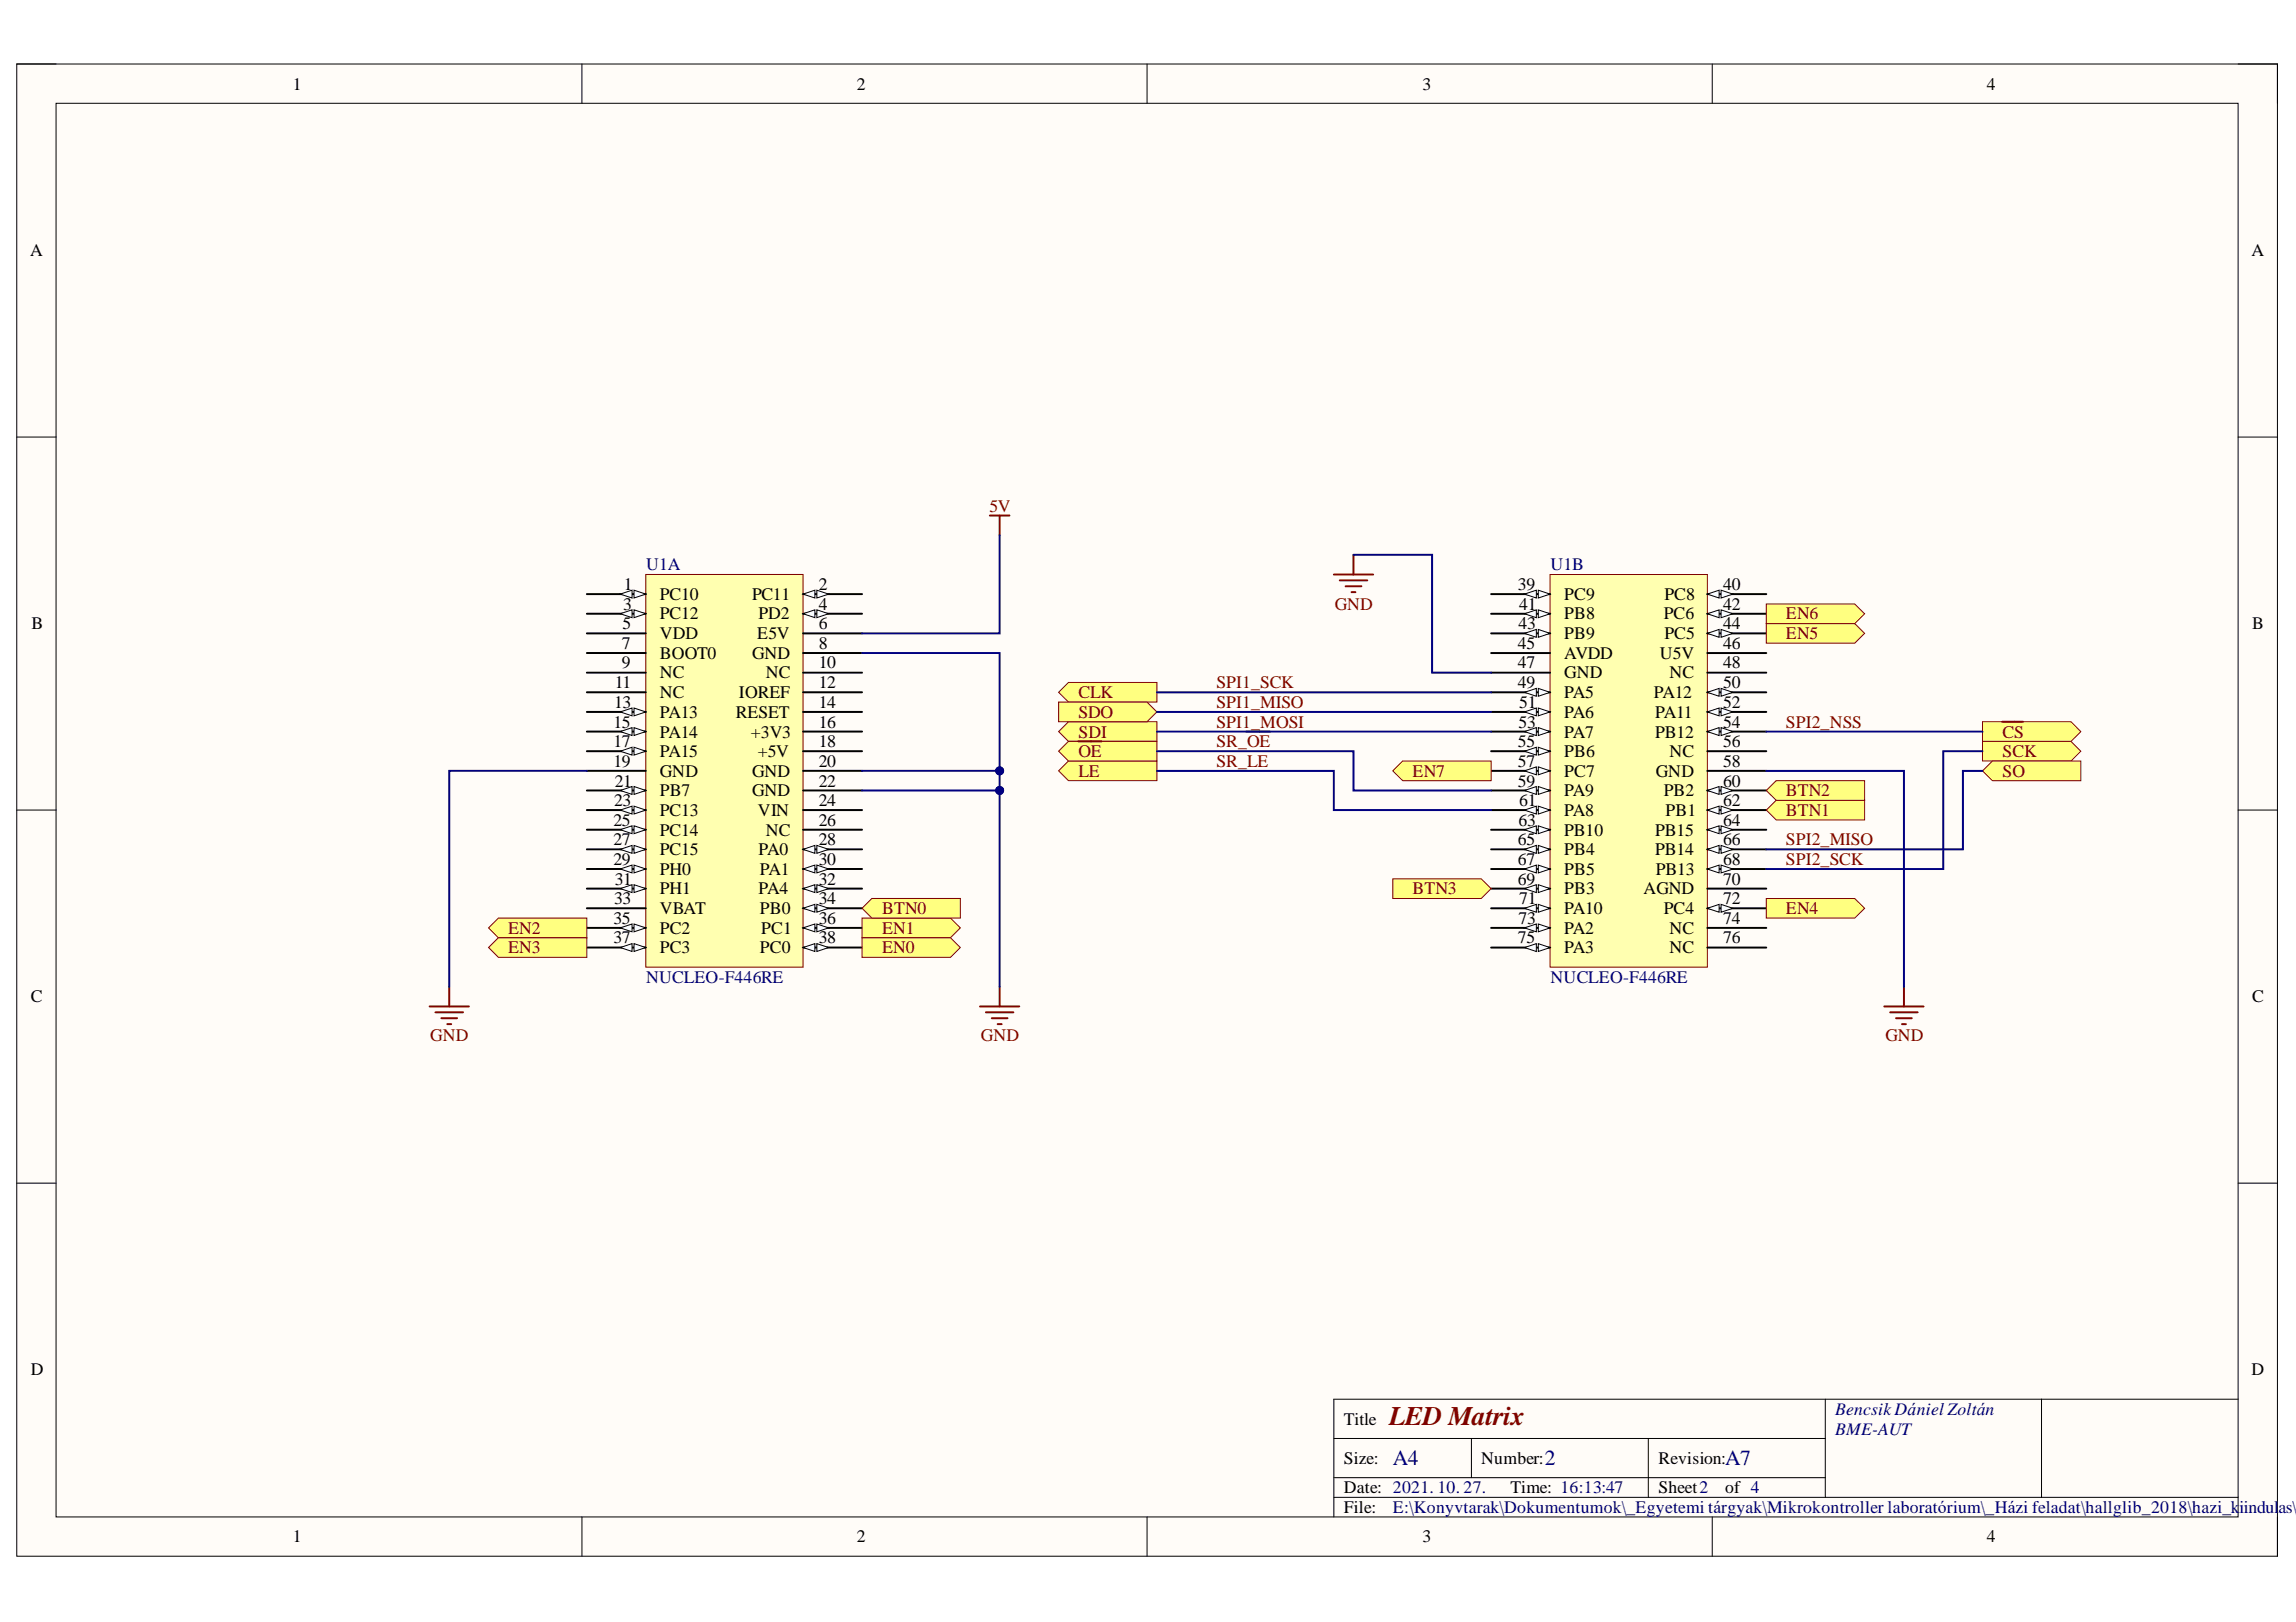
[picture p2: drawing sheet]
<svg xmlns="http://www.w3.org/2000/svg" width="297mm" height="210mm" viewBox="0 0 297 210" stroke-linecap="round" stroke-linejoin="round" font-family="sans-serif">
<defs><g id="words">
<text font-size="3.5" fill="#800000" x="179.7" y="184.4">LED Matrix</text>
<g font-size="2.8" fill="#000080">
<text x="180.2" y="189.6">A4</text>
<text x="199.8" y="189.6">2</text>
<text x="223.2" y="189.6">A7</text>
</g>
<g font-size="2.3">
<text x="37.9" y="11.6">1</text>
<text x="110.8" y="11.6">2</text>
<text x="184" y="11.6">3</text>
<text x="257" y="11.6">4</text>
<text x="3.9" y="33.1">A</text>
<text x="291.3" y="33.1">A</text>
<text x="80.7" y="76.3">1</text>
<text x="85.4" y="77.6">PC10</text>
<text x="97.3" y="77.6">PC11</text>
<text x="105.9" y="76.3">2</text>
<text x="196.4" y="76.3">39</text>
<text x="202.4" y="77.6">PC9</text>
<text x="215.3" y="77.6">PC8</text>
<text x="222.9" y="76.3">40</text>
<text x="4.1" y="81.4">B</text>
<text x="80.5" y="84">7</text>
<text x="80.5" y="81.4">5</text>
<text x="80.6" y="78.9">3</text>
<text x="85.4" y="80.1">PC12</text>
<text x="85.4" y="82.7">VDD</text>
<text x="98" y="82.7">E5V</text>
<text x="98.1" y="80.1">PD2</text>
<text x="105.9" y="78.9">4</text>
<text x="105.9" y="81.4">6</text>
<text x="105.9" y="84">8</text>
<text x="196.4" y="84">45</text>
<text x="196.5" y="81.4">43</text>
<text x="196.5" y="78.9">41</text>
<text x="202.4" y="80.1">PB8</text>
<text x="202.4" y="82.7">PB9</text>
<text x="215.2" y="80.1">PC6</text>
<text x="215.3" y="82.7">PC5</text>
<text x="222.9" y="78.9">42</text>
<text x="222.9" y="81.4">44</text>
<text x="222.9" y="84">46</text>
<text x="291.4" y="81.4">B</text>
<text x="79.5" y="89">11</text>
<text x="80.5" y="86.5">9</text>
<text x="85.4" y="85.2">BOOT0</text>
<text x="85.4" y="87.8">NC</text>
<text x="97.3" y="85.2">GND</text>
<text x="99.1" y="87.8">NC</text>
<text x="105.9" y="86.5">10</text>
<text x="105.9" y="89">12</text>
<text x="196.4" y="86.5">47</text>
<text x="196.4" y="89">49</text>
<text x="202.4" y="85.2">AVDD</text>
<text x="202.4" y="87.8">GND</text>
<text x="214.7" y="85.2">U5V</text>
<text x="216" y="87.8">NC</text>
<text x="222.9" y="86.5">48</text>
<text x="222.9" y="89">50</text>
<text x="79.4" y="94.2">15</text>
<text x="79.4" y="91.6">13</text>
<text x="85.4" y="90.3">NC</text>
<text x="85.4" y="92.9">PA13</text>
<text x="85.4" y="95.4">PA14</text>
<text x="95.2" y="92.9">RESET</text>
<text x="95.6" y="90.3">IOREF</text>
<text x="97.1" y="95.4">+3V3</text>
<text x="105.9" y="91.6">14</text>
<text x="105.9" y="94.2">16</text>
<text x="196.5" y="94.2">53</text>
<text x="196.5" y="91.6">51</text>
<text x="202.4" y="90.3">PA5</text>
<text x="202.4" y="92.9">PA6</text>
<text x="202.4" y="95.4">PA7</text>
<text x="214" y="90.3">PA12</text>
<text x="214.1" y="92.9">PA11</text>
<text x="214.1" y="95.4">PB12</text>
<text x="222.9" y="91.6">52</text>
<text x="222.9" y="94.2">54</text>
<text x="79.4" y="96.7">17</text>
<text x="79.4" y="99.3">19</text>
<text x="79.5" y="101.8">21</text>
<text x="85.4" y="98">PA15</text>
<text x="85.4" y="100.5">GND</text>
<text x="97.3" y="100.5">GND</text>
<text x="98.1" y="98">+5V</text>
<text x="105.9" y="96.7">18</text>
<text x="105.9" y="99.3">20</text>
<text x="105.9" y="101.8">22</text>
<text x="196.4" y="96.7">55</text>
<text x="196.4" y="99.3">57</text>
<text x="196.4" y="101.8">59</text>
<text x="202.4" y="98">PB6</text>
<text x="202.4" y="100.5">PC7</text>
<text x="214.2" y="100.5">GND</text>
<text x="216" y="98">NC</text>
<text x="222.9" y="96.7">56</text>
<text x="222.9" y="99.3">58</text>
<text x="222.9" y="101.8">60</text>
<text x="79.4" y="106.9">25</text>
<text x="79.4" y="104.3">23</text>
<text x="85.4" y="103.1">PB7</text>
<text x="85.4" y="105.6">PC13</text>
<text x="97.3" y="103.1">GND</text>
<text x="98.1" y="105.6">VIN</text>
<text x="105.9" y="104.3">24</text>
<text x="105.9" y="106.9">26</text>
<text x="196.5" y="106.9">63</text>
<text x="196.5" y="104.3">61</text>
<text x="202.4" y="103.1">PA9</text>
<text x="202.4" y="105.6">PA8</text>
<text x="215.2" y="103.1">PB2</text>
<text x="215.5" y="105.6">PB1</text>
<text x="222.9" y="104.3">62</text>
<text x="222.9" y="106.9">64</text>
<text x="79.4" y="109.4">27</text>
<text x="79.4" y="111.9">29</text>
<text x="85.4" y="108.1">PC14</text>
<text x="85.4" y="110.7">PC15</text>
<text x="85.4" y="113.2">PH0</text>
<text x="98.1" y="110.7">PA0</text>
<text x="98.3" y="113.2">PA1</text>
<text x="99.1" y="108.1">NC</text>
<text x="105.9" y="109.4">28</text>
<text x="105.9" y="111.9">30</text>
<text x="196.4" y="109.4">65</text>
<text x="196.4" y="111.9">67</text>
<text x="202.4" y="108.1">PB10</text>
<text x="202.4" y="110.7">PB4</text>
<text x="202.4" y="113.2">PB5</text>
<text x="214.1" y="108.1">PB15</text>
<text x="214.1" y="110.7">PB14</text>
<text x="214.2" y="113.2">PB13</text>
<text x="222.9" y="109.4">66</text>
<text x="222.9" y="111.9">68</text>
<text x="79.4" y="119.5">35</text>
<text x="79.4" y="117">33</text>
<text x="79.5" y="114.5">31</text>
<text x="85.4" y="115.7">PH1</text>
<text x="85.4" y="118.3">VBAT</text>
<text x="98.1" y="115.7">PA4</text>
<text x="98.3" y="118.3">PB0</text>
<text x="105.9" y="114.5">32</text>
<text x="105.9" y="117">34</text>
<text x="105.9" y="119.5">36</text>
<text x="196.4" y="114.5">69</text>
<text x="196.5" y="119.5">73</text>
<text x="196.5" y="117">71</text>
<text x="202.4" y="115.7">PB3</text>
<text x="202.4" y="118.3">PA10</text>
<text x="212.6" y="115.7">AGND</text>
<text x="215.2" y="118.3">PC4</text>
<text x="222.9" y="114.5">70</text>
<text x="222.9" y="117">72</text>
<text x="222.9" y="119.5">74</text>
<text x="79.4" y="122.1">37</text>
<text x="85.4" y="120.8">PC2</text>
<text x="85.4" y="123.3">PC3</text>
<text x="98.3" y="123.3">PC0</text>
<text x="98.5" y="120.8">PC1</text>
<text x="105.9" y="122.1">38</text>
<text x="196.4" y="122.1">75</text>
<text x="202.4" y="120.8">PA2</text>
<text x="202.4" y="123.3">PA3</text>
<text x="216" y="120.8">NC</text>
<text x="216" y="123.3">NC</text>
<text x="222.9" y="122.1">76</text>
<text x="4" y="129.7">C</text>
<text x="291.4" y="129.7">C</text>
<text x="4" y="178">D</text>
<text x="291.3" y="178">D</text>
<text x="173.9" y="184.4">Title</text>
<text x="173.9" y="189.4">Size:</text>
<text x="191.6" y="189.4">Number:</text>
<text x="214.6" y="189.4">Revision:</text>
<text x="173.9" y="193.3">Date: 2021. 10. 27.</text>
<text x="173.9" y="195.8">File:</text>
<text x="195.4" y="193.3">Time: 16:13:47</text>
<text x="214.6" y="193.3">Sheet2</text>
<text x="223.2" y="193.3">of 4</text>
<text x="37.9" y="199.6">1</text>
<text x="110.8" y="199.6">2</text>
<text x="184" y="199.6">3</text>
<text x="257" y="199.6">4</text>
</g>
<g font-size="2.3" fill="#800000">
<text x="128" y="66.2">5V</text>
<text x="172.7" y="78.9">GND</text>
<text x="231.1" y="82.7">EN5</text>
<text x="231.1" y="80.1">EN6</text>
<text x="157.4" y="89">SPI1_SCK</text>
<text x="139.5" y="95.4">SDI</text>
<text x="139.5" y="90.3">CLK</text>
<text x="139.5" y="92.9">SDO</text>
<text x="157.4" y="91.6">SPI1_MISO</text>
<text x="157.4" y="94.2">SPI1_MOSI</text>
<text x="231.1" y="94.2">SPI2_NSS</text>
<text x="259.1" y="95.4">CS</text>
<text x="139.5" y="100.5">LE</text>
<text x="139.5" y="98">OE</text>
<text x="157.4" y="96.7">SR_OE</text>
<text x="157.4" y="99.3">SR_LE</text>
<text x="182.7" y="100.5">EN7</text>
<text x="259.1" y="98">SCK</text>
<text x="259.1" y="100.5">SO</text>
<text x="231.1" y="105.6">BTN1</text>
<text x="231.1" y="103.1">BTN2</text>
<text x="231.1" y="111.9">SPI2_SCK</text>
<text x="231.1" y="109.4">SPI2_MISO</text>
<text x="114.1" y="118.3">BTN0</text>
<text x="182.7" y="115.7">BTN3</text>
<text x="231.1" y="118.3">EN4</text>
<text x="65.7" y="120.8">EN2</text>
<text x="65.7" y="123.3">EN3</text>
<text x="114.1" y="120.8">EN1</text>
<text x="114.1" y="123.3">EN0</text>
<text x="55.7" y="134.8">GND</text>
<text x="126.9" y="134.8">GND</text>
<text x="243.9" y="134.8">GND</text>
</g>
<g font-size="2.3" fill="#000080">
<text x="83.6" y="73.8">U1A</text>
<text x="200.6" y="73.8">U1B</text>
<text x="83.6" y="127.1">NUCLEO-F446RE</text>
<text x="200.6" y="127.1">NUCLEO-F446RE</text>
<text x="237.4" y="183.1">BencsikDániel Zoltán</text>
<text x="237.4" y="185.6">BME-AUT</text>
<text x="180.2" y="195.8">E:\Konyvtarak\Dokumentumok\_Egyetemi tárgyak\Mikrokontroller laboratórium\_Házi feladat\hallglib_2018\hazi_k</text>
<text x="289.7" y="195.8">iindul</text>
<text x="294.8" y="195.8">as\N</text>
</g>
</g></defs>
<path d="M2.2 8.3h292.4v193.1h-292.4z" fill-rule="evenodd" fill="#fffcf8"/>
<path d="M2.2 8.3h292.4v193.1h-292.4z" fill="none" stroke="#000" stroke-width=".13"/>
<path d="M7.3 13.4h282.3v182.9h-282.3z" fill-rule="evenodd" fill="#fffcf8"/>
<g fill="none" stroke="#000" stroke-width=".13">
<path d="M2.2 8.3h5.1M7.3 13.4h282.3v182.9h-282.3zM75.3 8.3v5.1M148.4 8.3v5.1M221.5 8.3v5.1M289.6 8.3h5v5.1M2.2 56.6h5.1M289.6 56.6h5M2.2 104.8h5.1M289.6 104.8h5M2.2 153.1h5.1M289.6 153.1h5"/>
<path d="M75.3 196.3v5.1M148.4 196.3v5.1M172.6 186.2h63.5M172.6 193.8h117M172.6 191.2h63.5M190.4 186.2v5M213.2 186.2v7.6M221.5 196.3v5.1M236.1 181.1v12.7M264.1 181.1v12.7M289.6 181.1h-117v15.2M294.6 196.3v5.1"/>
</g>
<path d="M83.5 74.3h20.4v50.9h-20.4z" fill-rule="evenodd" fill="#ffffb0"/>
<path d="M83.5 74.3h20.4v50.9h-20.4z" fill="none" stroke="#800000" stroke-width=".13"/>
<path d="M75.9 76.9h7.6" fill="none" stroke="#000" stroke-width=".25"/>
<path d="M82 76.4l1.5 .5-1.5 .5z" fill="#f8fcff"/>
<path d="M82 76.4l1.5 .5-1.5 .5z" fill="none" stroke="#000" stroke-width=".13"/>
<path d="M80.2 76.9l1.6-.5v1z" fill="#f8fcff"/>
<path d="M80.2 76.9l1.6-.5v1z" fill="none" stroke="#000" stroke-width=".13"/>
<path d="M75.9 79.4h7.6" fill="none" stroke="#000" stroke-width=".25"/>
<path d="M82 78.9l1.5 .5-1.5 .5z" fill="#f8fcff"/>
<path d="M82 78.9l1.5 .5-1.5 .5z" fill="none" stroke="#000" stroke-width=".13"/>
<path d="M80.2 79.4l1.6-.5v1z" fill="#f8fcff"/>
<path d="M80.2 79.4l1.6-.5v1z" fill="none" stroke="#000" stroke-width=".13"/>
<path d="M75.9 82h7.6M75.9 84.5h7.6M75.9 87h7.6M75.9 89.6h7.6M75.9 92.1h7.6" fill="none" stroke="#000" stroke-width=".25"/>
<path d="M82 91.6l1.5 .5-1.5 .5z" fill="#f8fcff"/>
<path d="M82 91.6l1.5 .5-1.5 .5z" fill="none" stroke="#000" stroke-width=".13"/>
<path d="M80.2 92.1l1.6-.5v1z" fill="#f8fcff"/>
<path d="M80.2 92.1l1.6-.5v1z" fill="none" stroke="#000" stroke-width=".13"/>
<path d="M75.9 94.7h7.6" fill="none" stroke="#000" stroke-width=".25"/>
<path d="M82 94.2l1.5 .5-1.5 .5z" fill="#f8fcff"/>
<path d="M82 94.2l1.5 .5-1.5 .5z" fill="none" stroke="#000" stroke-width=".13"/>
<path d="M80.2 94.7l1.6-.5v1z" fill="#f8fcff"/>
<path d="M80.2 94.7l1.6-.5v1z" fill="none" stroke="#000" stroke-width=".13"/>
<path d="M75.9 97.2h7.6" fill="none" stroke="#000" stroke-width=".25"/>
<path d="M82 96.7l1.5 .5-1.5 .5z" fill="#f8fcff"/>
<path d="M82 96.7l1.5 .5-1.5 .5z" fill="none" stroke="#000" stroke-width=".13"/>
<path d="M80.2 97.2l1.6-.5v1z" fill="#f8fcff"/>
<path d="M80.2 97.2l1.6-.5v1z" fill="none" stroke="#000" stroke-width=".13"/>
<path d="M75.9 99.8h7.6M75.9 102.3h7.6" fill="none" stroke="#000" stroke-width=".25"/>
<path d="M82 101.8l1.5 .5-1.5 .5z" fill="#f8fcff"/>
<path d="M82 101.8l1.5 .5-1.5 .5z" fill="none" stroke="#000" stroke-width=".13"/>
<path d="M80.2 102.3l1.6-.5v1z" fill="#f8fcff"/>
<path d="M80.2 102.3l1.6-.5v1z" fill="none" stroke="#000" stroke-width=".13"/>
<path d="M75.9 104.8h7.6" fill="none" stroke="#000" stroke-width=".25"/>
<path d="M82 104.3l1.5 .5-1.5 .5z" fill="#f8fcff"/>
<path d="M82 104.3l1.5 .5-1.5 .5z" fill="none" stroke="#000" stroke-width=".13"/>
<path d="M80.2 104.8l1.6-.5v1z" fill="#f8fcff"/>
<path d="M80.2 104.8l1.6-.5v1z" fill="none" stroke="#000" stroke-width=".13"/>
<path d="M75.9 107.4h7.6" fill="none" stroke="#000" stroke-width=".25"/>
<path d="M82 106.9l1.5 .5-1.5 .5z" fill="#f8fcff"/>
<path d="M82 106.9l1.5 .5-1.5 .5z" fill="none" stroke="#000" stroke-width=".13"/>
<path d="M80.2 107.4l1.6-.5v1z" fill="#f8fcff"/>
<path d="M80.2 107.4l1.6-.5v1z" fill="none" stroke="#000" stroke-width=".13"/>
<path d="M75.9 109.9h7.6" fill="none" stroke="#000" stroke-width=".25"/>
<path d="M82 109.4l1.5 .5-1.5 .5z" fill="#f8fcff"/>
<path d="M82 109.4l1.5 .5-1.5 .5z" fill="none" stroke="#000" stroke-width=".13"/>
<path d="M80.2 109.9l1.6-.5v1z" fill="#f8fcff"/>
<path d="M80.2 109.9l1.6-.5v1z" fill="none" stroke="#000" stroke-width=".13"/>
<path d="M75.9 112.5h7.6" fill="none" stroke="#000" stroke-width=".25"/>
<path d="M82 111.9l1.5 .6-1.5 .5z" fill="#f8fcff"/>
<path d="M82 111.9l1.5 .6-1.5 .5z" fill="none" stroke="#000" stroke-width=".13"/>
<path d="M80.2 112.5l1.6-.6v1.1z" fill="#f8fcff"/>
<path d="M80.2 112.5l1.6-.6v1.1z" fill="none" stroke="#000" stroke-width=".13"/>
<path d="M75.9 115h7.6" fill="none" stroke="#000" stroke-width=".25"/>
<path d="M82 114.5l1.5 .5-1.5 .5z" fill="#f8fcff"/>
<path d="M82 114.5l1.5 .5-1.5 .5z" fill="none" stroke="#000" stroke-width=".13"/>
<path d="M80.2 115l1.6-.5v1z" fill="#f8fcff"/>
<path d="M80.2 115l1.6-.5v1z" fill="none" stroke="#000" stroke-width=".13"/>
<path d="M75.9 117.5h7.6M75.9 120.1h7.6" fill="none" stroke="#000" stroke-width=".25"/>
<path d="M82 119.6l1.5 .5-1.5 .5z" fill="#f8fcff"/>
<path d="M82 119.6l1.5 .5-1.5 .5z" fill="none" stroke="#000" stroke-width=".13"/>
<path d="M80.2 120.1l1.6-.5v1z" fill="#f8fcff"/>
<path d="M80.2 120.1l1.6-.5v1z" fill="none" stroke="#000" stroke-width=".13"/>
<path d="M75.9 122.6h7.6" fill="none" stroke="#000" stroke-width=".25"/>
<path d="M82 122.1l1.5 .5-1.5 .5z" fill="#f8fcff"/>
<path d="M82 122.1l1.5 .5-1.5 .5z" fill="none" stroke="#000" stroke-width=".13"/>
<path d="M80.2 122.6l1.6-.5v1z" fill="#f8fcff"/>
<path d="M80.2 122.6l1.6-.5v1z" fill="none" stroke="#000" stroke-width=".13"/>
<path d="M103.9 76.9h7.6" fill="none" stroke="#000" stroke-width=".25"/>
<path d="M103.9 76.9l1.5-.5v1z" fill="#f8fcff"/>
<path d="M103.9 76.9l1.5-.5v1z" fill="none" stroke="#000" stroke-width=".13"/>
<path d="M105.7 76.4l1.5 .5-1.5 .5z" fill="#f8fcff"/>
<path d="M105.7 76.4l1.5 .5-1.5 .5z" fill="none" stroke="#000" stroke-width=".13"/>
<path d="M103.9 79.4h7.6" fill="none" stroke="#000" stroke-width=".25"/>
<path d="M103.9 79.4l1.5-.5v1z" fill="#f8fcff"/>
<path d="M103.9 79.4l1.5-.5v1z" fill="none" stroke="#000" stroke-width=".13"/>
<path d="M105.7 78.9l1.5 .5-1.5 .5z" fill="#f8fcff"/>
<path d="M105.7 78.9l1.5 .5-1.5 .5z" fill="none" stroke="#000" stroke-width=".13"/>
<path d="M103.9 82h7.6M103.9 84.5h7.6M103.9 87h7.6M103.9 89.6h7.6M103.9 92.1h7.6M103.9 94.7h7.6M103.9 97.2h7.6M103.9 99.8h7.6M103.9 102.3h7.6M103.9 104.8h7.6M103.9 107.4h7.6M103.9 109.9h7.6" fill="none" stroke="#000" stroke-width=".25"/>
<path d="M103.9 109.9l1.5-.5v1z" fill="#f8fcff"/>
<path d="M103.9 109.9l1.5-.5v1z" fill="none" stroke="#000" stroke-width=".13"/>
<path d="M105.7 109.4l1.5 .5-1.5 .5z" fill="#f8fcff"/>
<path d="M105.7 109.4l1.5 .5-1.5 .5z" fill="none" stroke="#000" stroke-width=".13"/>
<path d="M103.9 112.5h7.6" fill="none" stroke="#000" stroke-width=".25"/>
<path d="M103.9 112.5l1.5-.6v1.1z" fill="#f8fcff"/>
<path d="M103.9 112.5l1.5-.6v1.1z" fill="none" stroke="#000" stroke-width=".13"/>
<path d="M105.7 111.9l1.5 .6-1.5 .5z" fill="#f8fcff"/>
<path d="M105.7 111.9l1.5 .6-1.5 .5z" fill="none" stroke="#000" stroke-width=".13"/>
<path d="M103.9 115h7.6" fill="none" stroke="#000" stroke-width=".25"/>
<path d="M103.9 115l1.5-.5v1z" fill="#f8fcff"/>
<path d="M103.9 115l1.5-.5v1z" fill="none" stroke="#000" stroke-width=".13"/>
<path d="M105.7 114.5l1.5 .5-1.5 .5z" fill="#f8fcff"/>
<path d="M105.7 114.5l1.5 .5-1.5 .5z" fill="none" stroke="#000" stroke-width=".13"/>
<path d="M103.9 117.5h7.6" fill="none" stroke="#000" stroke-width=".25"/>
<path d="M103.9 117.5l1.5-.5v1z" fill="#f8fcff"/>
<path d="M103.9 117.5l1.5-.5v1z" fill="none" stroke="#000" stroke-width=".13"/>
<path d="M105.7 117l1.5 .5-1.5 .5z" fill="#f8fcff"/>
<path d="M105.7 117l1.5 .5-1.5 .5z" fill="none" stroke="#000" stroke-width=".13"/>
<path d="M103.9 120.1h7.6" fill="none" stroke="#000" stroke-width=".25"/>
<path d="M103.9 120.1l1.5-.5v1z" fill="#f8fcff"/>
<path d="M103.9 120.1l1.5-.5v1z" fill="none" stroke="#000" stroke-width=".13"/>
<path d="M105.7 119.6l1.5 .5-1.5 .5z" fill="#f8fcff"/>
<path d="M105.7 119.6l1.5 .5-1.5 .5z" fill="none" stroke="#000" stroke-width=".13"/>
<path d="M103.9 122.6h7.6" fill="none" stroke="#000" stroke-width=".25"/>
<path d="M103.9 122.6l1.5-.5v1z" fill="#f8fcff"/>
<path d="M103.9 122.6l1.5-.5v1z" fill="none" stroke="#000" stroke-width=".13"/>
<path d="M105.7 122.1l1.5 .5-1.5 .5z" fill="#f8fcff"/>
<path d="M105.7 122.1l1.5 .5-1.5 .5z" fill="none" stroke="#000" stroke-width=".13"/>
<path d="M200.5 74.3h20.4v50.9h-20.4z" fill-rule="evenodd" fill="#ffffb0"/>
<path d="M200.5 74.3h20.4v50.9h-20.4z" fill="none" stroke="#800000" stroke-width=".13"/>
<path d="M192.9 76.9h7.6" fill="none" stroke="#000" stroke-width=".25"/>
<path d="M199 76.4l1.5 .5-1.5 .5z" fill="#f8fcff"/>
<path d="M199 76.4l1.5 .5-1.5 .5z" fill="none" stroke="#000" stroke-width=".13"/>
<path d="M197.2 76.9l1.6-.5v1z" fill="#f8fcff"/>
<path d="M197.2 76.9l1.6-.5v1z" fill="none" stroke="#000" stroke-width=".13"/>
<path d="M192.9 79.4h7.6" fill="none" stroke="#000" stroke-width=".25"/>
<path d="M199 78.9l1.5 .5-1.5 .5z" fill="#f8fcff"/>
<path d="M199 78.9l1.5 .5-1.5 .5z" fill="none" stroke="#000" stroke-width=".13"/>
<path d="M197.2 79.4l1.6-.5v1z" fill="#f8fcff"/>
<path d="M197.2 79.4l1.6-.5v1z" fill="none" stroke="#000" stroke-width=".13"/>
<path d="M192.9 82h7.6" fill="none" stroke="#000" stroke-width=".25"/>
<path d="M199 81.5l1.5 .5-1.5 .5z" fill="#f8fcff"/>
<path d="M199 81.5l1.5 .5-1.5 .5z" fill="none" stroke="#000" stroke-width=".13"/>
<path d="M197.2 82l1.6-.5v1z" fill="#f8fcff"/>
<path d="M197.2 82l1.6-.5v1z" fill="none" stroke="#000" stroke-width=".13"/>
<path d="M192.9 84.5h7.6M192.9 87h7.6M192.9 89.6h7.6" fill="none" stroke="#000" stroke-width=".25"/>
<path d="M199 89.1l1.5 .5-1.5 .5z" fill="#f8fcff"/>
<path d="M199 89.1l1.5 .5-1.5 .5z" fill="none" stroke="#000" stroke-width=".13"/>
<path d="M197.2 89.6l1.6-.5v1z" fill="#f8fcff"/>
<path d="M197.2 89.6l1.6-.5v1z" fill="none" stroke="#000" stroke-width=".13"/>
<path d="M192.9 92.1h7.6" fill="none" stroke="#000" stroke-width=".25"/>
<path d="M199 91.6l1.5 .5-1.5 .5z" fill="#f8fcff"/>
<path d="M199 91.6l1.5 .5-1.5 .5z" fill="none" stroke="#000" stroke-width=".13"/>
<path d="M197.2 92.1l1.6-.5v1z" fill="#f8fcff"/>
<path d="M197.2 92.1l1.6-.5v1z" fill="none" stroke="#000" stroke-width=".13"/>
<path d="M192.9 94.7h7.6" fill="none" stroke="#000" stroke-width=".25"/>
<path d="M199 94.2l1.5 .5-1.5 .5z" fill="#f8fcff"/>
<path d="M199 94.2l1.5 .5-1.5 .5z" fill="none" stroke="#000" stroke-width=".13"/>
<path d="M197.2 94.7l1.6-.5v1z" fill="#f8fcff"/>
<path d="M197.2 94.7l1.6-.5v1z" fill="none" stroke="#000" stroke-width=".13"/>
<path d="M192.9 97.2h7.6" fill="none" stroke="#000" stroke-width=".25"/>
<path d="M199 96.7l1.5 .5-1.5 .5z" fill="#f8fcff"/>
<path d="M199 96.7l1.5 .5-1.5 .5z" fill="none" stroke="#000" stroke-width=".13"/>
<path d="M197.2 97.2l1.6-.5v1z" fill="#f8fcff"/>
<path d="M197.2 97.2l1.6-.5v1z" fill="none" stroke="#000" stroke-width=".13"/>
<path d="M192.9 99.8h7.6" fill="none" stroke="#000" stroke-width=".25"/>
<path d="M199 99.2l1.5 .6-1.5 .5z" fill="#f8fcff"/>
<path d="M199 99.2l1.5 .6-1.5 .5z" fill="none" stroke="#000" stroke-width=".13"/>
<path d="M197.2 99.8l1.6-.6v1.1z" fill="#f8fcff"/>
<path d="M197.2 99.8l1.6-.6v1.1z" fill="none" stroke="#000" stroke-width=".13"/>
<path d="M192.9 102.3h7.6" fill="none" stroke="#000" stroke-width=".25"/>
<path d="M199 101.8l1.5 .5-1.5 .5z" fill="#f8fcff"/>
<path d="M199 101.8l1.5 .5-1.5 .5z" fill="none" stroke="#000" stroke-width=".13"/>
<path d="M197.2 102.3l1.6-.5v1z" fill="#f8fcff"/>
<path d="M197.2 102.3l1.6-.5v1z" fill="none" stroke="#000" stroke-width=".13"/>
<path d="M192.9 104.8h7.6" fill="none" stroke="#000" stroke-width=".25"/>
<path d="M199 104.3l1.5 .5-1.5 .5z" fill="#f8fcff"/>
<path d="M199 104.3l1.5 .5-1.5 .5z" fill="none" stroke="#000" stroke-width=".13"/>
<path d="M197.2 104.8l1.6-.5v1z" fill="#f8fcff"/>
<path d="M197.2 104.8l1.6-.5v1z" fill="none" stroke="#000" stroke-width=".13"/>
<path d="M192.9 107.4h7.6" fill="none" stroke="#000" stroke-width=".25"/>
<path d="M199 106.9l1.5 .5-1.5 .5z" fill="#f8fcff"/>
<path d="M199 106.9l1.5 .5-1.5 .5z" fill="none" stroke="#000" stroke-width=".13"/>
<path d="M197.2 107.4l1.6-.5v1z" fill="#f8fcff"/>
<path d="M197.2 107.4l1.6-.5v1z" fill="none" stroke="#000" stroke-width=".13"/>
<path d="M192.9 109.9h7.6" fill="none" stroke="#000" stroke-width=".25"/>
<path d="M199 109.4l1.5 .5-1.5 .5z" fill="#f8fcff"/>
<path d="M199 109.4l1.5 .5-1.5 .5z" fill="none" stroke="#000" stroke-width=".13"/>
<path d="M197.2 109.9l1.6-.5v1z" fill="#f8fcff"/>
<path d="M197.2 109.9l1.6-.5v1z" fill="none" stroke="#000" stroke-width=".13"/>
<path d="M192.9 112.5h7.6" fill="none" stroke="#000" stroke-width=".25"/>
<path d="M199 112l1.5 .5-1.5 .5z" fill="#f8fcff"/>
<path d="M199 112l1.5 .5-1.5 .5z" fill="none" stroke="#000" stroke-width=".13"/>
<path d="M197.2 112.5l1.6-.5v1z" fill="#f8fcff"/>
<path d="M197.2 112.5l1.6-.5v1z" fill="none" stroke="#000" stroke-width=".13"/>
<path d="M192.9 115h7.6" fill="none" stroke="#000" stroke-width=".25"/>
<path d="M199 114.5l1.5 .5-1.5 .5z" fill="#f8fcff"/>
<path d="M199 114.5l1.5 .5-1.5 .5z" fill="none" stroke="#000" stroke-width=".13"/>
<path d="M197.2 115l1.6-.5v1z" fill="#f8fcff"/>
<path d="M197.2 115l1.6-.5v1z" fill="none" stroke="#000" stroke-width=".13"/>
<path d="M192.9 117.5h7.6" fill="none" stroke="#000" stroke-width=".25"/>
<path d="M199 117l1.5 .5-1.5 .6z" fill="#f8fcff"/>
<path d="M199 117l1.5 .5-1.5 .6z" fill="none" stroke="#000" stroke-width=".13"/>
<path d="M197.2 117.5l1.6-.5v1.1z" fill="#f8fcff"/>
<path d="M197.2 117.5l1.6-.5v1.1z" fill="none" stroke="#000" stroke-width=".13"/>
<path d="M192.9 120.1h7.6" fill="none" stroke="#000" stroke-width=".25"/>
<path d="M199 119.6l1.5 .5-1.5 .5z" fill="#f8fcff"/>
<path d="M199 119.6l1.5 .5-1.5 .5z" fill="none" stroke="#000" stroke-width=".13"/>
<path d="M197.2 120.1l1.6-.5v1z" fill="#f8fcff"/>
<path d="M197.2 120.1l1.6-.5v1z" fill="none" stroke="#000" stroke-width=".13"/>
<path d="M192.9 122.6h7.6" fill="none" stroke="#000" stroke-width=".25"/>
<path d="M199 122.1l1.5 .5-1.5 .5z" fill="#f8fcff"/>
<path d="M199 122.1l1.5 .5-1.5 .5z" fill="none" stroke="#000" stroke-width=".13"/>
<path d="M197.2 122.6l1.6-.5v1z" fill="#f8fcff"/>
<path d="M197.2 122.6l1.6-.5v1z" fill="none" stroke="#000" stroke-width=".13"/>
<path d="M220.9 76.9h7.6" fill="none" stroke="#000" stroke-width=".25"/>
<path d="M220.9 76.9l1.5-.5v1z" fill="#f8fcff"/>
<path d="M220.9 76.9l1.5-.5v1z" fill="none" stroke="#000" stroke-width=".13"/>
<path d="M222.7 76.4l1.5 .5-1.5 .5z" fill="#f8fcff"/>
<path d="M222.7 76.4l1.5 .5-1.5 .5z" fill="none" stroke="#000" stroke-width=".13"/>
<path d="M220.9 79.4h7.6" fill="none" stroke="#000" stroke-width=".25"/>
<path d="M220.9 79.4l1.5-.5v1z" fill="#f8fcff"/>
<path d="M220.9 79.4l1.5-.5v1z" fill="none" stroke="#000" stroke-width=".13"/>
<path d="M222.7 78.9l1.5 .5-1.5 .5z" fill="#f8fcff"/>
<path d="M222.7 78.9l1.5 .5-1.5 .5z" fill="none" stroke="#000" stroke-width=".13"/>
<path d="M220.9 82h7.6" fill="none" stroke="#000" stroke-width=".25"/>
<path d="M220.9 82l1.5-.5v1z" fill="#f8fcff"/>
<path d="M220.9 82l1.5-.5v1z" fill="none" stroke="#000" stroke-width=".13"/>
<path d="M222.7 81.5l1.5 .5-1.5 .5z" fill="#f8fcff"/>
<path d="M222.7 81.5l1.5 .5-1.5 .5z" fill="none" stroke="#000" stroke-width=".13"/>
<path d="M220.9 84.5h7.6M220.9 87h7.6M220.9 89.6h7.6" fill="none" stroke="#000" stroke-width=".25"/>
<path d="M220.9 89.6l1.5-.5v1z" fill="#f8fcff"/>
<path d="M220.9 89.6l1.5-.5v1z" fill="none" stroke="#000" stroke-width=".13"/>
<path d="M222.7 89.1l1.5 .5-1.5 .5z" fill="#f8fcff"/>
<path d="M222.7 89.1l1.5 .5-1.5 .5z" fill="none" stroke="#000" stroke-width=".13"/>
<path d="M220.9 92.1h7.6" fill="none" stroke="#000" stroke-width=".25"/>
<path d="M220.9 92.1l1.5-.5v1z" fill="#f8fcff"/>
<path d="M220.9 92.1l1.5-.5v1z" fill="none" stroke="#000" stroke-width=".13"/>
<path d="M222.7 91.6l1.5 .5-1.5 .5z" fill="#f8fcff"/>
<path d="M222.7 91.6l1.5 .5-1.5 .5z" fill="none" stroke="#000" stroke-width=".13"/>
<path d="M220.9 94.7h7.6" fill="none" stroke="#000" stroke-width=".25"/>
<path d="M220.9 94.7l1.5-.5v1z" fill="#f8fcff"/>
<path d="M220.9 94.7l1.5-.5v1z" fill="none" stroke="#000" stroke-width=".13"/>
<path d="M222.7 94.2l1.5 .5-1.5 .5z" fill="#f8fcff"/>
<path d="M222.7 94.2l1.5 .5-1.5 .5z" fill="none" stroke="#000" stroke-width=".13"/>
<path d="M220.9 97.2h7.6M220.9 99.8h7.6M220.9 102.3h7.6" fill="none" stroke="#000" stroke-width=".25"/>
<path d="M220.9 102.3l1.5-.5v1z" fill="#f8fcff"/>
<path d="M220.9 102.3l1.5-.5v1z" fill="none" stroke="#000" stroke-width=".13"/>
<path d="M222.7 101.8l1.5 .5-1.5 .5z" fill="#f8fcff"/>
<path d="M222.7 101.8l1.5 .5-1.5 .5z" fill="none" stroke="#000" stroke-width=".13"/>
<path d="M220.9 104.8h7.6" fill="none" stroke="#000" stroke-width=".25"/>
<path d="M220.9 104.8l1.5-.5v1z" fill="#f8fcff"/>
<path d="M220.9 104.8l1.5-.5v1z" fill="none" stroke="#000" stroke-width=".13"/>
<path d="M222.7 104.3l1.5 .5-1.5 .5z" fill="#f8fcff"/>
<path d="M222.7 104.3l1.5 .5-1.5 .5z" fill="none" stroke="#000" stroke-width=".13"/>
<path d="M220.9 107.4h7.6" fill="none" stroke="#000" stroke-width=".25"/>
<path d="M220.9 107.4l1.5-.5v1z" fill="#f8fcff"/>
<path d="M220.9 107.4l1.5-.5v1z" fill="none" stroke="#000" stroke-width=".13"/>
<path d="M222.7 106.9l1.5 .5-1.5 .5z" fill="#f8fcff"/>
<path d="M222.7 106.9l1.5 .5-1.5 .5z" fill="none" stroke="#000" stroke-width=".13"/>
<path d="M220.9 109.9h7.6" fill="none" stroke="#000" stroke-width=".25"/>
<path d="M220.9 109.9l1.5-.5v1z" fill="#f8fcff"/>
<path d="M220.9 109.9l1.5-.5v1z" fill="none" stroke="#000" stroke-width=".13"/>
<path d="M222.7 109.4l1.5 .5-1.5 .5z" fill="#f8fcff"/>
<path d="M222.7 109.4l1.5 .5-1.5 .5z" fill="none" stroke="#000" stroke-width=".13"/>
<path d="M220.9 112.5h7.6" fill="none" stroke="#000" stroke-width=".25"/>
<path d="M220.9 112.5l1.5-.5v1z" fill="#f8fcff"/>
<path d="M220.9 112.5l1.5-.5v1z" fill="none" stroke="#000" stroke-width=".13"/>
<path d="M222.7 112l1.5 .5-1.5 .5z" fill="#f8fcff"/>
<path d="M222.7 112l1.5 .5-1.5 .5z" fill="none" stroke="#000" stroke-width=".13"/>
<path d="M220.9 115h7.6M220.9 117.5h7.6" fill="none" stroke="#000" stroke-width=".25"/>
<path d="M220.9 117.5l1.5-.5v1.1z" fill="#f8fcff"/>
<path d="M220.9 117.5l1.5-.5v1.1z" fill="none" stroke="#000" stroke-width=".13"/>
<path d="M222.7 117l1.5 .5-1.5 .6z" fill="#f8fcff"/>
<path d="M222.7 117l1.5 .5-1.5 .6z" fill="none" stroke="#000" stroke-width=".13"/>
<path d="M220.9 120.1h7.6M220.9 122.6h7.6" fill="none" stroke="#000" stroke-width=".25"/>
<g fill="none" stroke="#800000" stroke-width=".25">
<path d="M128.1 66.7h2.5M129.3 66.7v2.6M172.6 74.3h5M173.3 75.1h3.6M174.1 75.9h2M174.8 76.6h.6M175.1 71.8v2.5M55.6 130.2h5.1M56.3 131h3.6M57.1 131.8h2M57.9 132.5h.5M58.1 127.7v2.5"/>
<path d="M126.8 130.2h5.1M127.5 131h3.6M128.3 131.8h2M129.1 132.5h.5M129.3 127.7v2.5M243.8 130.2h5.1M244.5 131h3.6M245.3 131.8h2M246.1 132.5h.5M246.3 127.7v2.5"/>
</g>
<path d="M111.5 118.8h11.5l1.2 1.3-1.2 1.3h-11.5z" fill-rule="evenodd" fill="#ffff80"/>
<path d="M111.5 118.8h11.5l1.2 1.3-1.2 1.3h-11.5z" fill="none" stroke="#800000" stroke-width=".13"/>
<path d="M63.2 120.1l1.3-1.3h11.4v2.6h-11.4z" fill-rule="evenodd" fill="#ffff80"/>
<path d="M63.2 120.1l1.3-1.3h11.4v2.6h-11.4z" fill="none" stroke="#800000" stroke-width=".13"/>
<path d="M63.2 122.6l1.3-1.2h11.4v2.5h-11.4z" fill-rule="evenodd" fill="#ffff80"/>
<path d="M63.2 122.6l1.3-1.2h11.4v2.5h-11.4z" fill="none" stroke="#800000" stroke-width=".13"/>
<path d="M228.5 116.3h11.5l1.2 1.2-1.2 1.3h-11.5z" fill-rule="evenodd" fill="#ffff80"/>
<path d="M228.5 116.3h11.5l1.2 1.2-1.2 1.3h-11.5z" fill="none" stroke="#800000" stroke-width=".13"/>
<path d="M228.5 80.7h11.5l1.2 1.3-1.2 1.2h-11.5z" fill-rule="evenodd" fill="#ffff80"/>
<path d="M228.5 80.7h11.5l1.2 1.3-1.2 1.2h-11.5z" fill="none" stroke="#800000" stroke-width=".13"/>
<path d="M228.5 78.2h11.5l1.2 1.2-1.2 1.3h-11.5z" fill-rule="evenodd" fill="#ffff80"/>
<path d="M228.5 78.2h11.5l1.2 1.2-1.2 1.3h-11.5z" fill="none" stroke="#800000" stroke-width=".13"/>
<path d="M180.2 99.8l1.3-1.3h11.4v2.5h-11.4z" fill-rule="evenodd" fill="#ffff80"/>
<path d="M180.2 99.8l1.3-1.3h11.4v2.5h-11.4z" fill="none" stroke="#800000" stroke-width=".13"/>
<path d="M111.5 121.4h11.5l1.2 1.2-1.2 1.3h-11.5z" fill-rule="evenodd" fill="#ffff80"/>
<path d="M111.5 121.4h11.5l1.2 1.2-1.2 1.3h-11.5z" fill="none" stroke="#800000" stroke-width=".13"/>
<path d="M137 94.7l1.2-1.3h11.5v2.5h-11.5z" fill-rule="evenodd" fill="#ffff80"/>
<path d="M137 94.7l1.2-1.3h11.5v2.5h-11.5z" fill="none" stroke="#800000" stroke-width=".13"/>
<path d="M137 89.6l1.2-1.3h11.5v2.6h-11.5z" fill-rule="evenodd" fill="#ffff80"/>
<path d="M137 89.6l1.2-1.3h11.5v2.6h-11.5z" fill="none" stroke="#800000" stroke-width=".13"/>
<path d="M137 99.8l1.2-1.3h11.5v2.5h-11.5z" fill-rule="evenodd" fill="#ffff80"/>
<path d="M137 99.8l1.2-1.3h11.5v2.5h-11.5z" fill="none" stroke="#800000" stroke-width=".13"/>
<path d="M137 97.2l1.2-1.3h11.5v2.6h-11.5z" fill-rule="evenodd" fill="#ffff80"/>
<path d="M137 97.2l1.2-1.3h11.5v2.6h-11.5z" fill="none" stroke="#800000" stroke-width=".13"/>
<path d="M139.5 95.9h3" fill="none" stroke="#800000" stroke-width=".25"/>
<path d="M137 90.9h11.4l1.3 1.2-1.3 1.3h-11.4z" fill-rule="evenodd" fill="#ffff80"/>
<path d="M137 90.9h11.4l1.3 1.2-1.3 1.3h-11.4z" fill="none" stroke="#800000" stroke-width=".13"/>
<path d="M256.5 93.4h11.4l1.3 1.3-1.3 1.2h-11.4z" fill-rule="evenodd" fill="#ffff80"/>
<path d="M256.5 93.4h11.4l1.3 1.3-1.3 1.2h-11.4z" fill="none" stroke="#800000" stroke-width=".13"/>
<path d="M259 93.4h2.7" fill="none" stroke="#800000" stroke-width=".25"/>
<path d="M256.5 95.9h11.4l1.3 1.3-1.3 1.3h-11.4z" fill-rule="evenodd" fill="#ffff80"/>
<path d="M256.5 95.9h11.4l1.3 1.3-1.3 1.3h-11.4z" fill="none" stroke="#800000" stroke-width=".13"/>
<path d="M256.5 99.8l1.3-1.3h11.4v2.5h-11.4z" fill-rule="evenodd" fill="#ffff80"/>
<path d="M256.5 99.8l1.3-1.3h11.4v2.5h-11.4z" fill="none" stroke="#800000" stroke-width=".13"/>
<path d="M111.5 117.5l1.3-1.2h11.4v2.5h-11.4z" fill-rule="evenodd" fill="#ffff80"/>
<path d="M111.5 117.5l1.3-1.2h11.4v2.5h-11.4z" fill="none" stroke="#800000" stroke-width=".13"/>
<path d="M228.5 104.8l1.3-1.2h11.4v2.5h-11.4z" fill-rule="evenodd" fill="#ffff80"/>
<path d="M228.5 104.8l1.3-1.2h11.4v2.5h-11.4z" fill="none" stroke="#800000" stroke-width=".13"/>
<path d="M228.5 102.3l1.3-1.3h11.4v2.6h-11.4z" fill-rule="evenodd" fill="#ffff80"/>
<path d="M228.5 102.3l1.3-1.3h11.4v2.6h-11.4z" fill="none" stroke="#800000" stroke-width=".13"/>
<path d="M180.2 113.7h11.4l1.3 1.3-1.3 1.3h-11.4z" fill-rule="evenodd" fill="#ffff80"/>
<path d="M180.2 113.7h11.4l1.3 1.3-1.3 1.3h-11.4z" fill="none" stroke="#800000" stroke-width=".13"/>
<path d="M161.3 94.7h3" fill="none" stroke="#800000" stroke-width=".25"/>
<path d="M111.5 102.3h17.8" fill="none" stroke="#000080" stroke-width=".25"/>
<circle cx="129.3" cy="102.3" r=".51" fill="#000080"/>
<circle cx="129.3" cy="102.3" r=".51" fill="none" stroke="#000080" stroke-width=".13"/>
<path d="M111.5 84.5h17.8v15.3M228.5 99.8h17.8v27.9" fill="none" stroke="#000080" stroke-width=".25"/>
<circle cx="129.3" cy="99.8" r=".51" fill="#000080"/>
<circle cx="129.3" cy="99.8" r=".51" fill="none" stroke="#000080" stroke-width=".13"/>
<path d="M111.5 99.8h17.8v27.9" fill="none" stroke="#000080" stroke-width=".25"/>
<circle cx="129.3" cy="102.3" r=".51" fill="#000080"/>
<circle cx="129.3" cy="102.3" r=".51" fill="none" stroke="#000080" stroke-width=".13"/>
<circle cx="129.3" cy="99.8" r=".51" fill="#000080"/>
<circle cx="129.3" cy="99.8" r=".51" fill="none" stroke="#000080" stroke-width=".13"/>
<path d="M129.3 69.3v12.7h-17.8M175.1 71.8h10.2v15.2h7.6M75.9 99.8h-17.8v27.9M149.7 99.8h22.9v5h20.3M149.7 97.2h25.4v5.1h17.8M149.7 89.6h43.2M149.7 92.1h43.2M149.7 94.7h43.2M228.5 94.7h28M256.5 97.2h-5.1v15.3h-22.9M256.5 99.8h-2.6v10.1h-25.4" fill="none" stroke="#000080" stroke-width=".25"/>
<use href="#words"/>
</svg>
